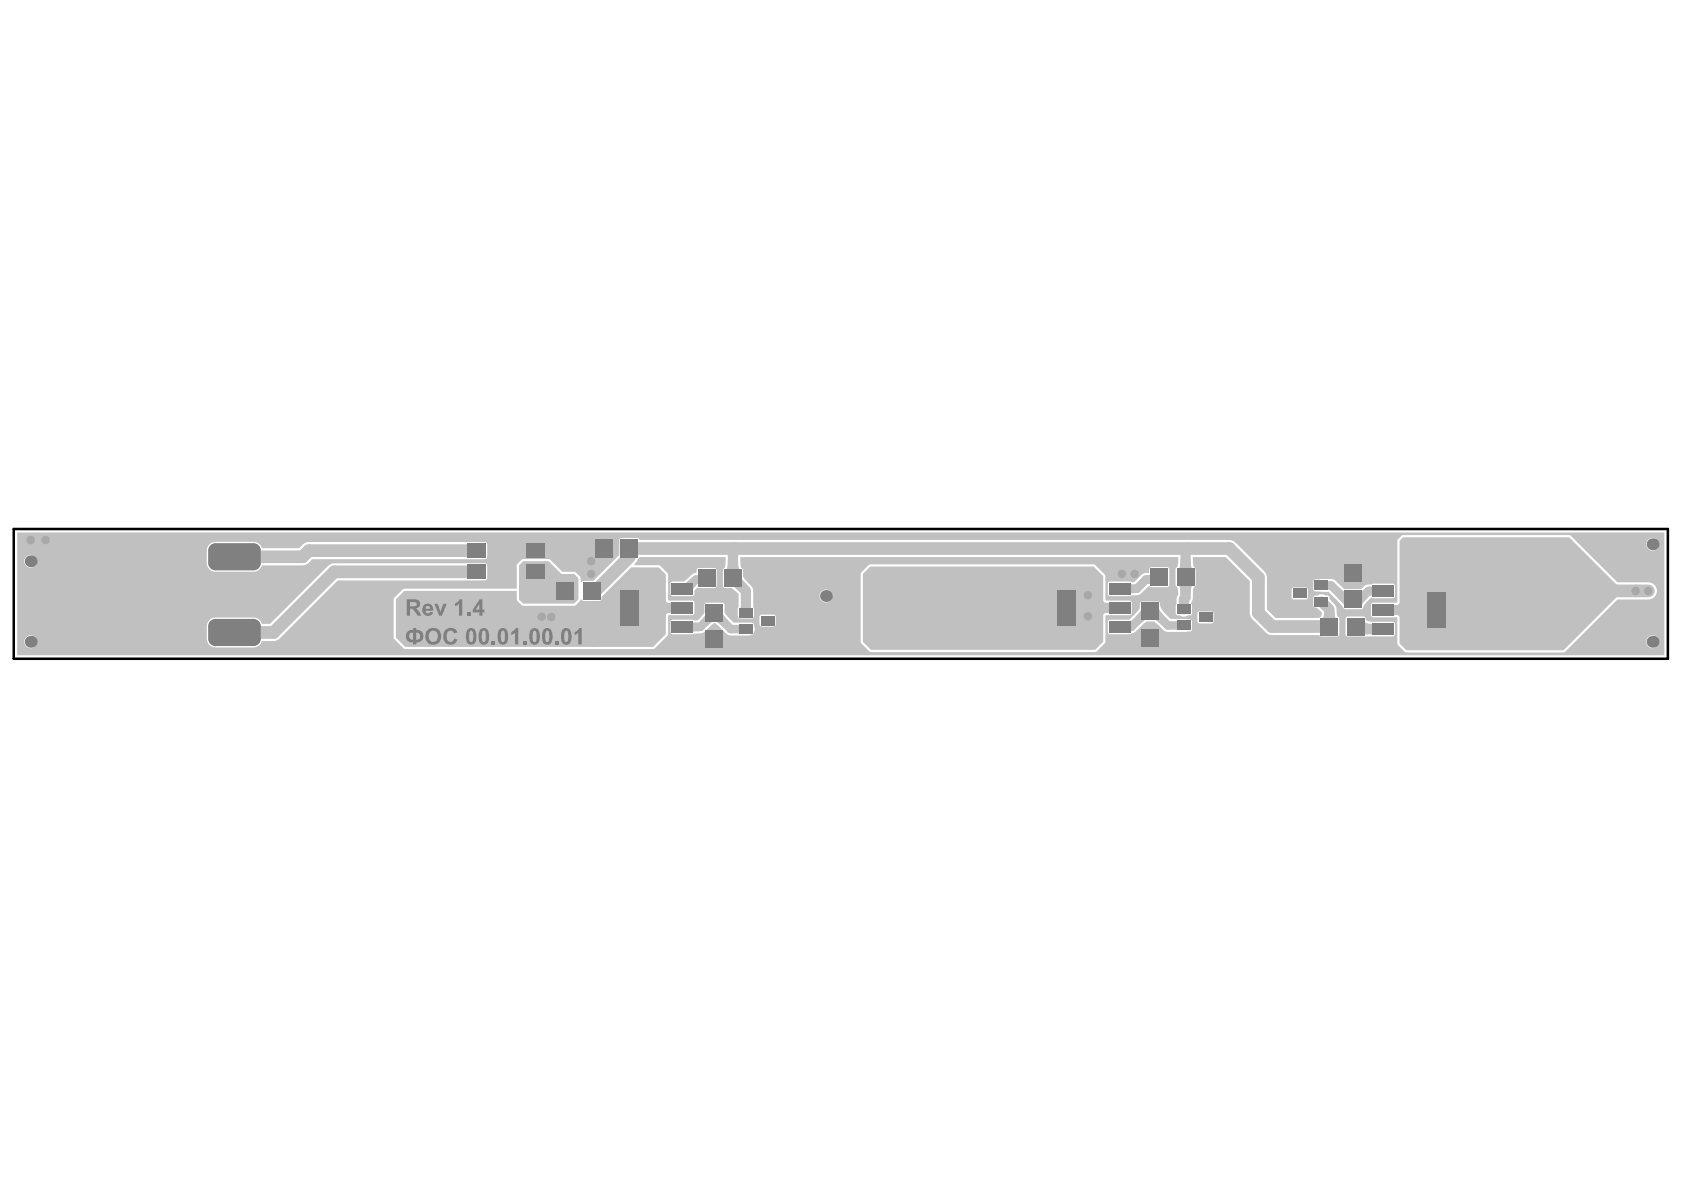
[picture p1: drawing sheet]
<svg xmlns="http://www.w3.org/2000/svg" width="297mm" height="210mm" viewBox="0 0 297 210" stroke-linecap="round" stroke-linejoin="round" font-family="sans-serif">
<g fill="#c0c0c0">
<path d="M121.9 109.7l1.5 .1v1.5l-1.5 .2z"/>
<path d="M199 103l1.5 .1v1.5l-1.5 .2z"/>
<path d="M240.5 109.2a1.02 1.02 0 0 0 1.1 .8l.7 .1v1.8h-1.8z"/>
<path d="M241.4 103.5l1.1-.2v1.8l-1.1-.1z"/>
<path d="M128.4 98.8h1.8l.1 1.3 .1 .3 .3 .2h-2.8a1.03 1.03 0 0 0 .5-1.2z"/>
<path d="M202.2 101.5l.7-.1 .2-.1v1.9l-.2-.2h-.7z"/>
<path d="M236.3 103.7l.8 .6 .1 .1 .1-.1v2.8l-1.6-1.9z"/>
<path d="M125.3 109.5l2.1-2.2a1.23 1.23 0 0 0 .5 1.6l.6 .6-1.1 1-1.3-1-.4-.2z"/>
<path d="M124.6 107.3l2.2 2.2a1.24 1.24 0 0 0-1.6 .5l-.6 .5-1-1 1-1.4 .2-.3z"/>
<path d="M201.5 106.6l1.5 2.6-.2-.1-.5 .1-1.4 1.1-.5-1.6a2.42 2.42 0 0 0 1.1-2z"/>
<path d="M204.2 106.5a3 3 0 0 0 1.1 2l-.4 1.8-1.4-1.1-.4-.2-.3 .2z"/>
<path d="M233.6 107.5h1.8l.1 1.2 .4 .4h-2.8a.93 .93 0 0 0 .5-1z"/>
<path d="M120.2 103a1.15 1.15 0 0 0 1.3-.6l.5-.5 .9 1.2-.8 1-.2 .7z"/>
<path d="M128.9 103.3l1.8-1.8 .2 .6 1 1.2-1.2 1.3-1.3-1.1z"/>
<path d="M240.1 104.3l.8-.6 .2 1.8-.8 1-.2 .6z"/>
<path d="M207.7 103.2h2.8a1.03 1.03 0 0 0-.5 1.1v.7h-1.8l-.1-1.4-.2-.3z"/>
<path d="M208.2 98.6h1.8l.1 1.4 .2 .3 .2 .1h-2.8a1.03 1.03 0 0 0 .5-1.1z"/>
<path d="M232.2 106.7l1.7-1.2 1.2 1.4-1.3 1.2z"/>
<path d="M69.8 105.7l1.5-1.5h19.9v1.7l.8 .8 .3 .2h9l.3-.2 .7-.7 .1-.3 .6 .3h2.1v8.1h-33.6l-1.7-1.6z"/>
<path d="M91.5 99.7l.8-.7h4.5l2.2 2.2h2.3l.7 .8v3.7l-.7 .8h-9l-.8-.8z"/>
<path d="M104.6 106h1.1l.3-.1 .1-.6 5.2-5.2h4.9l1.3 1.3v4.6l.3 .3h1.2v1.8h-1.2l-.3 .3v3.5l-2.3 2.2h-10.5l-1.3-1.3v-5.6z"/>
<path d="M246.9 95.4l.6-.6h29.3l8.7 8.7v1.5l-9.7 9.7h-27.7l-1.2-1.2v-4.7l-.3-.3h-1.2v-1.8h1.2l.3-.3z"/>
<path d="M153.5 99.9h39.4l1.7 1.7v4.4l.3 .3h1.2v1.8h-1.2l-.3 .3v4.8l-1.4 1.4h-39.6l-1.4-1.4v-12z"/>
<path d="M3 93.9h290.6v21.7h-290.6zM290.4 96a1.14 1.14 0 0 0 2.2 0 1.14 1.14 0 0 0-2.2 0zM153.2 99.7l-1.3 1.3-.1 .2v12l.1 .3 1.5 1.4 .2 .1h39.6l.2-.1 1.5-1.5 .1-4.8 4.2-.1 .3-.1 .1-.3v-1.8l-.2-.3-4.3-.1-.1-.1-.1-4.3-1.7-1.8-.3-.2h-39.4zM36.9 96l-.4 .7v2.6a1.52 1.52 0 0 0 1.5 1.5h6.7a1.52 1.52 0 0 0 1.5-1.1h7.2a2.18 2.18 0 0 0 1.7-1.1h30.4l.3-.1 .1-.3v-2.2l-.1-.3-.3-.1h-31a2.18 2.18 0 0 0-1.7 1.1h-6.6a1.52 1.52 0 0 0-1.5-1.1h-6.7h-.4zM4.3 99a1.15 1.15 0 0 0 2.3 0 1.15 1.15 0 0 0-2.3 0zM195.5 102.7l-.1 .3v1.8l.2 .3h3.6l1-.1a1.3 1.3 0 0 0 1.1-.3l1.3-1.3 .5 .2h2.8l.2-.1 .2-.3v-2.8l-.2-.3-.2-.1-3 .1-.2 .2v.7l-1.1 .2-1.6 1.5-.8-.1h-3.4zM118.4 102.7l-.1 .3v1.8l.2 .3h3.6l.4-.2a1.17 1.17 0 0 1 .5-1.3l.3 .1h2.7l.3-.1 .1-.3v-2.7l-.1-.3-.3-.1h-2.9l-.2 .2v.7l-.7 .1-1.6 1.4h-1.9zM231.8 102.3l-.2 .3v1.3l.2 .3 .2 .1 2.3 .1 2.2 2.2 .5 .7 .3 .2 2.9-.1 .6-.9 1.1-1.1 .3 .1h3.5l.3-.2 .1-2-.3-.3-3.6-.1-.3 .2a2.04 2.04 0 0 0-1.9 .8h-2.8l-1.6-1.4-.5-.3-2-.1zM227.9 103.7l-.1 .3v1.4l.1 .2 .3 .1h2.1l.3-.1 .1-.2v-1.4l-.1-.3-.3-.1h-2.1zM144.5 105.1a1.15 1.15 0 0 0 2.3 0 1.15 1.15 0 0 0-2.3 0zM118.4 109.4l-.1 .3v1.8l.2 .3 3.6 .1 1-.2a1.8 1.8 0 0 0 1.9-.9l1-.9 2.1 1.9 .5 .3h3.4l.6-.2a1.07 1.07 0 0 0 .4-1.4v-.4l-.4-.3h-3.2l-1.6-1.8v-1.4l-.4-.3h-2.8l-.2 .1-.1 .3v1.3l-.7 .9a1.12 1.12 0 0 1-1.5 .4h-3.4zM211.3 108l-.1 .2v1.4l.1 .3 .3 .1h2.1l.3-.1 .1-.3v-1.4l-.1-.2-.3-.2h-2.1zM36.9 109.4l-.4 .6v2.7a1.52 1.52 0 0 0 1.5 1.5h6.7a1.52 1.52 0 0 0 1.5-1.1l2.4-.1 .7-.4 10.3-10.2h25.9l.3-.1 .1-.3v-2.4l-.4-.2h-26.9l-.7 .4-10.3 10.2h-1.4a1.52 1.52 0 0 0-1.5-1.1h-6.7l-.8 .2zM134.1 108.5l-.1 .3v1.3l.1 .3 .2 .1h2.1l.3-.1 .1-.3v-1.3l-.1-.3-.3-.1h-2.1zM195.5 109.4l-.1 .3v1.8l.2 .3 3.6 .1 .3-.2a2.15 2.15 0 0 0 1.7-1.2l1.1-.9h1.3l.9 .9a2.14 2.14 0 0 0 1.2 .9l3.4 .1 .9-.1 .3-.4-.1-1.5-.2-.2-.9-.1h-2.6l-1.3-1.3-.5-.9a.83 .83 0 0 0-.5-.9h-2.9l-.2 .2v.9l-.2 .2-1.7 1.9h-3.4zM237.5 108.9l-.2 .2v2.8l.3 .4 8.1-.1 .3-.2 .1-1.9-.3-.4h-3.6a1.08 1.08 0 0 1-1.3-.5l-.1-.3-.3-.2h-2.8zM69.5 105.5l-.1 .2 .1 6.9 1.7 1.8 .3 .1h43.7l.3-.1 2.3-2.4v-3.4l4.4-.1 .3-.4v-1.8l-.1-.2-.3-.2h-4.2l-.1-4.5-.1-.3-1.4-1.4h-4.3l-.1-.2 .4-.5 .2-.4 .3-.3h15.2v1.3a.41 .41 0 0 1-.3 .6l-.2 .4v2.9l.4 .2h1.1l1.3 1.1-.2 3.9 .3 .4h2.2l.4-.2-.1-4.7a1.66 1.66 0 0 0-.8-1.3l-1-1.2v-1.1l-.2-.4a.4 .4 0 0 1-.3-.5v-1.4h77.2v1.2a.41 .41 0 0 1-.3 .6l-.2 .3v2.8l.2 .3a.4 .4 0 0 1 .3 .6v.8a2 2 0 0 0-.3 1.6l-.1 .3v1.5l.2 .2 .6 .1a1.27 1.27 0 0 0 1.3-.1h.5l.2-.2 .1-1.5-.2-.6a3.4 3.4 0 0 0 .3-2.1 .41 .41 0 0 1 .3-.6l.2-.3v-2.8l-.2-.3a.4 .4 0 0 1-.3-.6v-1.2h5.8l4.2 4.2 .1 6 .4 .7 2.4 2.4 .7 .4h8.7l.4 .3h2.9l.2-.4v-2.8l-.1-.3a.36 .36 0 0 1-.3-.5v-.6a1.5 1.5 0 0 0-.7-1.4l-.6-.6-.1-.5-.7-.2a1.27 1.27 0 0 0-1.3 0l-.5 .1-.2 .2v1.6l.2 .2 .3 .1 1 .9a.54 .54 0 0 1-.3 .7l-.2 .2h-7.7l-1.5-1.5v-5.6l-.2-.8-5.4-5.4-.3-.3-.8-.2h-104l-.1-.2-.3-.1h-2.8l-.2 .1-.2 .3v2.6l-4.6 4.6h-1.6l-.4 .2h-.2v-.9l-.8-.8-.3-.1h-2.1l-2.3-2.3h-4.6l-.3 .1-.8 .9v4.2h-19.9l-.3 .2zM290.4 113.2a1.14 1.14 0 0 0 2.2 0 1.14 1.14 0 0 0-2.2 0zM4.3 113.2a1.15 1.15 0 0 0 2.3 0 1.15 1.15 0 0 0-2.3 0zM246.6 95.1l-.1 .3v10.8l-.2 .1h-4.2l-.3 .4v1.8l.1 .3 .3 .1 4.3 .1v4.7l1.4 1.4h28l9.4-9.4h5.5a1.51 1.51 0 0 0 1.5-1.5 1.51 1.51 0 0 0-1.5-1.5h-5.5l-8.2-8.2-.3-.1h-29.3z"/>
</g>
<path d="M120.4 110.6h3.1l2.5-2.5 2.9 2.9h3.1M125 102.2h-2.2l-1.6 1.6M204.5 101.8l-.4 .4h-1.9l-1.7 1.7h-3M209.1 110.3h-3.1l-2.5-2.4h-1.2l-2.8 2.7h-2M233.1 103.3h1.7l2.9 2.9h1.8l1.9-2h2.5" fill="none" stroke="#c0c0c0" stroke-width="1.5"/>
<path d="M111 96.8v1.4" fill="none" stroke="#c0c0c0" stroke-width=".38"/>
<path d="M129.3 97.1v4.9l2.3 2.2v3.6M209.5 96.8l-.4 .4v8.2l-.3 .3v1.8M233.1 106.1l1.4 1.4v3M239.1 110.5l.5 .5h4.3" fill="none" stroke="#c0c0c0" stroke-width="1.8"/>
<path d="M84.1 97.1h-29.6l-1.1 1.1h-15.1M111 98.2l-6 6h-.7M111 96.8h105.8l5.2 5.1v6.2l2.4 2.4h10.1M129.6 96.8l-.3 .3M83.7 100.9h-24.7l-10.7 10.7h-10.1M257.8 104.2h33" fill="none" stroke="#c0c0c0" stroke-width="2.2"/>
<g fill="#a8a8a8">
<circle cx="288.5" cy="104.2" r=".75"/>
<circle cx="290.8" cy="104.2" r=".75"/>
<circle cx="197.9" cy="101.2" r=".75"/>
<circle cx="200.1" cy="101.2" r=".75"/>
<circle cx="104.3" cy="101.2" r=".75"/>
<circle cx="8" cy="95.3" r=".75"/>
<circle cx="5.4" cy="95.3" r=".75"/>
<circle cx="104.3" cy="99" r=".75"/>
<circle cx="191.9" cy="108.7" r=".75"/>
<circle cx="191.9" cy="105" r=".75"/>
<circle cx="95.5" cy="108.8" r=".75"/>
<circle cx="97.2" cy="108.8" r=".75"/>
</g>
<g fill="#c0c0c0">
<path d="M134.3 108.8h2.1v1.3h-2.1z" fill-rule="evenodd"/>
<path d="M232 105.4h2.1v1.4h-2.1z" fill-rule="evenodd"/>
<path d="M232 102.6h2.1v1.3h-2.1z" fill-rule="evenodd"/>
<path d="M118.7 109.7h3.4v1.8h-3.4z" fill-rule="evenodd"/>
<path d="M118.7 106.3h3.4v1.8h-3.4z" fill-rule="evenodd"/>
<path d="M130.5 110.2h2.1v1.4h-2.1z" fill-rule="evenodd"/>
<path d="M130.5 107.4h2.1v1.3h-2.1z" fill-rule="evenodd"/>
<path d="M228.2 104h2.1v1.4h-2.1z" fill-rule="evenodd"/>
<path d="M82.6 96h2.9v2.2h-2.9z" fill-rule="evenodd"/>
<path d="M82.6 99.7h2.9v2.3h-2.9z" fill-rule="evenodd"/>
<path d="M93 96h3v2.2h-3z" fill-rule="evenodd"/>
<path d="M93 99.7h3v2.3h-3z" fill-rule="evenodd"/>
<path d="M105.1 95.3h2.8v2.9h-2.8z" fill-rule="evenodd"/>
<path d="M124.6 111.3h2.8v2.8h-2.8z" fill-rule="evenodd"/>
<path d="M124.6 106.7h2.8v2.8h-2.8z" fill-rule="evenodd"/>
<path d="M127.9 100.6h2.8v2.7h-2.8z" fill-rule="evenodd"/>
<path d="M201.4 111.1h2.8v2.8h-2.8z" fill-rule="evenodd"/>
<path d="M201.4 106.5h2.8v2.7h-2.8z" fill-rule="evenodd"/>
<path d="M203.1 100.4h2.8v2.8h-2.8z" fill-rule="evenodd"/>
<path d="M211.6 108.2h2.1v1.4h-2.1z" fill-rule="evenodd"/>
<path d="M237.7 109.1h2.8v2.8h-2.8z" fill-rule="evenodd"/>
<path d="M233.1 109.1h2.8v2.8h-2.8z" fill-rule="evenodd"/>
<path d="M237.3 99.7h2.8v2.7h-2.8z" fill-rule="evenodd"/>
<path d="M251.8 104.6h3v6h-3z" fill-rule="evenodd"/>
<path d="M103 102.8h2.7v2.8h-2.7z" fill-rule="evenodd"/>
<path d="M118.7 103h3.4v1.8h-3.4z" fill-rule="evenodd"/>
<path d="M186.7 104.2h2.9v6h-2.9z" fill-rule="evenodd"/>
<path d="M237.3 104.3h2.8v2.8h-2.8z" fill-rule="evenodd"/>
<path d="M207.8 109.7h2.1v1.3h-2.1z" fill-rule="evenodd"/>
<path d="M195.8 109.7h3.4v1.8h-3.4z" fill-rule="evenodd"/>
<path d="M207.8 106.8h2.1v1.4h-2.1z" fill-rule="evenodd"/>
<path d="M195.8 106.3h3.4v1.8h-3.4z" fill-rule="evenodd"/>
<path d="M242.2 110.1h3.5v1.8h-3.5z" fill-rule="evenodd"/>
<path d="M242.2 106.7h3.5v1.8h-3.5z" fill-rule="evenodd"/>
<path d="M242.2 103.3h3.5v1.8h-3.5z" fill-rule="evenodd"/>
<path d="M36.9 110.4l1.1-1.1h6.7l1.2 1.1v2.3l-1.2 1.1h-6.7l-1.1-1.1z" fill-rule="evenodd"/>
<path d="M36.9 97.1l1.1-1.1h6.7l1.2 1.1v2.2l-1.2 1.2h-6.7l-1.1-1.2z" fill-rule="evenodd"/>
<path d="M109.6 95.3h2.8v2.9h-2.8z" fill-rule="evenodd"/>
<path d="M123.3 100.6h2.7v2.7h-2.7z" fill-rule="evenodd"/>
<path d="M207.7 100.4h2.8v2.8h-2.8z" fill-rule="evenodd"/>
<path d="M98.3 102.8h2.8v2.8h-2.8z" fill-rule="evenodd"/>
<path d="M109.5 104.2h3v6h-3z" fill-rule="evenodd"/>
<path d="M195.8 103h3.4v1.8h-3.4z" fill-rule="evenodd"/>
</g>
<g fill="#c0c0c0">
<path d="M44.7 109.3v1.1zM44.7 109.3a1.12 1.12 0 0 1 1.2 1.1h-1.2z"/>
<path d="M36.9 110.4h1.1zM37.1 109.8l.5-.4 .4-.1v1.1h-1.1z"/>
<path d="M38 112.7v1.1zM36.9 112.7h1.1v1.1a1.12 1.12 0 0 1-1.1-1.1z"/>
<path d="M44.7 112.7h1.2zM44.7 112.7h1.2a1.12 1.12 0 0 1-1.2 1.1z"/>
<path d="M44.7 96v1.1zM44.7 96a1.12 1.12 0 0 1 1.2 1.1h-1.2z"/>
<path d="M36.9 97.1h1.1zM37.1 96.4l.5-.4h.4v1.1h-1.1z"/>
<path d="M38 99.3v1.2zM36.9 99.3h1.1v1.2a1.12 1.12 0 0 1-1.1-1.2z"/>
<path d="M44.7 99.3h1.2zM44.7 99.3h1.2a1.12 1.12 0 0 1-1.2 1.2z"/>
<circle cx="5.4" cy="113.2" r=".75"/>
<circle cx="291.5" cy="113.2" r=".75"/>
<circle cx="5.4" cy="99" r=".75"/>
<circle cx="291.5" cy="96" r=".75"/>
<circle cx="145.7" cy="105.1" r=".75"/>
</g>
<path d="M2.4 93.3h291.8v22.9h-291.8z" fill="none" stroke="#000" stroke-width=".45"/>
<g fill="#808080">
<path d="M76.6 106.5h.6l.5 1.4 .5-1.4h.6l-.8 2.1h-.5z"/>
<path d="M80.3 106.4l.6-.4 .2-.3h.4v2.9h-.5v-2.1l-.7 .4z"/>
<path d="M82.5 108h.5v.6h-.5z"/>
<path d="M78.4 111.3a1.27 1.27 0 0 1 1.2-.5 1.27 1.27 0 0 1 1.1 .8l-.6 .1a.7 .7 0 0 0-.9-.4 .7 .7 0 0 0-.4 .9v.1a.72 .72 0 0 0 .8 .9l.3-.2 .2-.4 .6 .2v.1a1.34 1.34 0 0 1-1.8 .7 1.34 1.34 0 0 1-.6-1.9z"/>
<path d="M86.8 113.1h.5v.6h-.5z"/>
<path d="M90.2 111.5l.4-.2 .4-.5h.4v2.9h-.5v-2.1l-.7 .4z"/>
<path d="M92.4 113.1h.5v.6h-.5z"/>
<path d="M98 113.1h.5v.6h-.5z"/>
<path d="M101.4 111.5l.4-.2 .3-.5h.5v2.9h-.6v-2.1l-.6 .4z"/>
<path d="M71.8 105.7h1.2a.83 .83 0 0 1 1.1 .7 .83 .83 0 0 1-.7 .9l.4 .4 .5 .9h-.6l-.7-1-.4-.2h-.3v1.2h-.5zM72.3 106.2v.7h.7a.38 .38 0 0 0 .5-.4 .55 .55 0 0 0-.7-.3z"/>
<path d="M74.8 106.7l.4-.2a.99 .99 0 0 1 1.2 1.2h-1.3a.41 .41 0 0 0 .3 .5 .41 .41 0 0 0 .5-.3l.5 .1a1.04 1.04 0 0 1-1.5 .4 1.04 1.04 0 0 1-.2-1.5zM75.2 107l-.1 .4h.8a.46 .46 0 0 0-.5-.5z"/>
<path d="M84.6 105.7h.5v1.8h.3v.5h-.3v.6h-.5v-.6h-1.2v-.5zM84.6 106.5l-.7 1h.7z"/>
<path d="M71.8 111.5l.4-.3 .7-.1v-.3h.5v.3h.3a1.11 1.11 0 0 1 1 1.3 1.11 1.11 0 0 1-1.3 .9v.4h-.5v-.4h-.2a1.12 1.12 0 0 1-1-.6 1.12 1.12 0 0 1 .1-1.2zM73.4 111.6l.1 1.2a.65 .65 0 0 0 .6-.6 .65 .65 0 0 0-.7-.6zM72.3 111.7a.69 .69 0 0 0-.1 .8 .69 .69 0 0 0 .7 .3v-1.2z"/>
<path d="M75.4 111.2l.5-.4a1.46 1.46 0 0 1 1.7 .5 1.46 1.46 0 0 1 0 1.7 1.42 1.42 0 0 1-1.8 .6 1.42 1.42 0 0 1-.7-1.9zM75.8 111.6l-.2 .8a.84 .84 0 0 0 .9 .8 1.03 1.03 0 0 0 .7-.9 1.03 1.03 0 0 0-.7-1h-.5z"/>
<path d="M82.4 111.1l.5-.3h.3a1.15 1.15 0 0 1 .8 1.3v.5a.91 .91 0 0 1-.9 1.1 .91 .91 0 0 1-.9-1v-1zM82.9 111.3l-.2 .6 .1 .8a.47 .47 0 0 0 .3 .6l.2-.1 .1-.3v-1.2a.35 .35 0 0 0-.1-.4 .35 .35 0 0 0-.4 0z"/>
<path d="M84.7 111.1l.4-.3 .7 .1a2.07 2.07 0 0 1 0 2.7h-.1a.94 .94 0 0 1-1.3-1.1v-.6zM85.1 111.4l-.1 .5 .1 1.1a.33 .33 0 0 0 .4 .3 .33 .33 0 0 0 .2-.5v-.8a.53 .53 0 0 0-.4-.7z"/>
<path d="M88 111.1l.5-.3h.3a1.15 1.15 0 0 1 .8 1.3v.5a.91 .91 0 0 1-.9 1.1 .91 .91 0 0 1-.9-1v-1zM88.5 111.3l-.2 .7 .1 .7a.47 .47 0 0 0 .2 .6l.3-.1 .1-.3v-1.2a.35 .35 0 0 0-.1-.4 .35 .35 0 0 0-.4 0z"/>
<path d="M93.6 111.1l.5-.3h.3a1.15 1.15 0 0 1 .8 1.3v.5a.91 .91 0 0 1-.9 1.1 .91 .91 0 0 1-.9-1v-1zM94.1 111.3l-.2 .7 .1 .7a.47 .47 0 0 0 .2 .6l.3-.1 .1-.3v-1.2a.35 .35 0 0 0-.1-.4 .35 .35 0 0 0-.4 0z"/>
<path d="M95.9 111.1l.4-.3 .6 .1a2.07 2.07 0 0 1 0 2.7 .94 .94 0 0 1-1.3-1.1v-.6zM96.3 111.4l-.1 .5 .1 1.1a.33 .33 0 0 0 .4 .3 .33 .33 0 0 0 .2-.5v-.8a.53 .53 0 0 0-.4-.7z"/>
<path d="M99.2 111.1l.5-.3h.3a1.15 1.15 0 0 1 .8 1.3v.5a.91 .91 0 0 1-.9 1.1 .91 .91 0 0 1-.9-1v-1zM99.7 111.3l-.2 .7 .1 .7a.47 .47 0 0 0 .2 .6l.3-.1 .1-.3v-1.2a.35 .35 0 0 0-.1-.4 .35 .35 0 0 0-.4 0z"/>
<path d="M44.7 109.2v1.2zM44.7 109.2a1.27 1.27 0 0 1 1.3 1.2h-1.3z"/>
<path d="M36.7 110.4h1.3zM37 109.7l.6-.5h.4v1.2h-1.3z"/>
<path d="M38 112.7v1.3zM36.7 112.7h1.3v1.3a1.27 1.27 0 0 1-1.3-1.3z"/>
<path d="M44.7 112.7h1.3zM44.7 112.7h1.3a1.27 1.27 0 0 1-1.3 1.3z"/>
<path d="M44.7 95.8v1.3zM44.7 95.8a1.27 1.27 0 0 1 1.3 1.3h-1.3z"/>
<path d="M36.7 97.1h1.3zM37 96.3l.6-.4 .4-.1v1.3h-1.3z"/>
<path d="M38 99.3v1.3zM36.7 99.3h1.3v1.3a1.27 1.27 0 0 1-1.3-1.3z"/>
<path d="M44.7 99.3h1.3zM44.7 99.3h1.3a1.27 1.27 0 0 1-1.3 1.3z"/>
<circle cx="5.4" cy="113.2" r="1.05"/>
<circle cx="291.5" cy="113.2" r="1.05"/>
<circle cx="5.4" cy="99" r="1.05"/>
<circle cx="291.5" cy="96" r="1.05"/>
<circle cx="145.7" cy="105.1" r="1.05"/>
</g>
<g fill="#808080">
<path d="M134.2 108.6h2.4v1.7h-2.4z" fill-rule="evenodd"/>
<path d="M231.9 105.3h2.4v1.6h-2.4z" fill-rule="evenodd"/>
<path d="M231.9 102.4h2.4v1.7h-2.4z" fill-rule="evenodd"/>
<path d="M118.5 109.5h3.7v2.1h-3.7z" fill-rule="evenodd"/>
<path d="M118.5 106.2h3.7v2.1h-3.7z" fill-rule="evenodd"/>
<path d="M130.4 110.1h2.4v1.6h-2.4z" fill-rule="evenodd"/>
<path d="M130.4 107.2h2.4v1.7h-2.4z" fill-rule="evenodd"/>
<path d="M228.1 103.9h2.4v1.6h-2.4z" fill-rule="evenodd"/>
<path d="M82.4 95.9h3.3v2.5h-3.3z" fill-rule="evenodd"/>
<path d="M82.4 99.6h3.3v2.5h-3.3z" fill-rule="evenodd"/>
<path d="M92.9 95.9h3.3v2.5h-3.3z" fill-rule="evenodd"/>
<path d="M92.9 99.6h3.3v2.5h-3.3z" fill-rule="evenodd"/>
<path d="M105 95.1h3.1v3.3h-3.1z" fill-rule="evenodd"/>
<path d="M124.5 111.2h3.1v3.1h-3.1z" fill-rule="evenodd"/>
<path d="M124.5 106.5h3.1v3.1h-3.1z" fill-rule="evenodd"/>
<path d="M127.7 100.4h3.1v3.1h-3.1z" fill-rule="evenodd"/>
<path d="M201.3 111h3.1v3h-3.1z" fill-rule="evenodd"/>
<path d="M201.3 106.3h3.1v3.1h-3.1z" fill-rule="evenodd"/>
<path d="M202.9 100.3h3.1v3h-3.1z" fill-rule="evenodd"/>
<path d="M211.4 108.1h2.4v1.6h-2.4z" fill-rule="evenodd"/>
<path d="M237.6 109h3.1v3.1h-3.1z" fill-rule="evenodd"/>
<path d="M232.9 109h3.1v3.1h-3.1z" fill-rule="evenodd"/>
<path d="M237.2 99.5h3v3.1h-3z" fill-rule="evenodd"/>
<path d="M251.7 104.5h3.3v6.2h-3.3z" fill-rule="evenodd"/>
<path d="M102.8 102.7h3.1v3.1h-3.1z" fill-rule="evenodd"/>
<path d="M118.5 102.8h3.7v2.1h-3.7z" fill-rule="evenodd"/>
<path d="M186.5 104.1h3.3v6.3h-3.3z" fill-rule="evenodd"/>
<path d="M237.2 104.2h3v3h-3z" fill-rule="evenodd"/>
<path d="M207.6 109.5h2.4v1.7h-2.4z" fill-rule="evenodd"/>
<path d="M195.6 109.5h3.8v2.1h-3.8z" fill-rule="evenodd"/>
<path d="M207.6 106.7h2.4v1.6h-2.4z" fill-rule="evenodd"/>
<path d="M195.6 106.2h3.8v2.1h-3.8z" fill-rule="evenodd"/>
<path d="M242.1 109.9h3.7v2.1h-3.7z" fill-rule="evenodd"/>
<path d="M242.1 106.5h3.7v2.1h-3.7z" fill-rule="evenodd"/>
<path d="M242.1 103.2h3.7v2.1h-3.7z" fill-rule="evenodd"/>
<path d="M36.7 110.4l1.3-1.2h6.7l1.3 1.2v2.3l-1.3 1.3h-6.7l-1.3-1.3z" fill-rule="evenodd"/>
<path d="M36.7 97.1l1.3-1.3h6.7l1.3 1.3v2.2l-1.3 1.3h-6.7l-1.3-1.3z" fill-rule="evenodd"/>
<path d="M109.5 95.1h3v3.3h-3z" fill-rule="evenodd"/>
<path d="M123.1 100.4h3.1v3.1h-3.1z" fill-rule="evenodd"/>
<path d="M207.6 100.3h3.1v3h-3.1z" fill-rule="evenodd"/>
<path d="M98.2 102.7h3v3.1h-3z" fill-rule="evenodd"/>
<path d="M109.4 104.1h3.3v6.3h-3.3z" fill-rule="evenodd"/>
<path d="M195.6 102.8h3.8v2.1h-3.8z" fill-rule="evenodd"/>
</g>
</svg>
